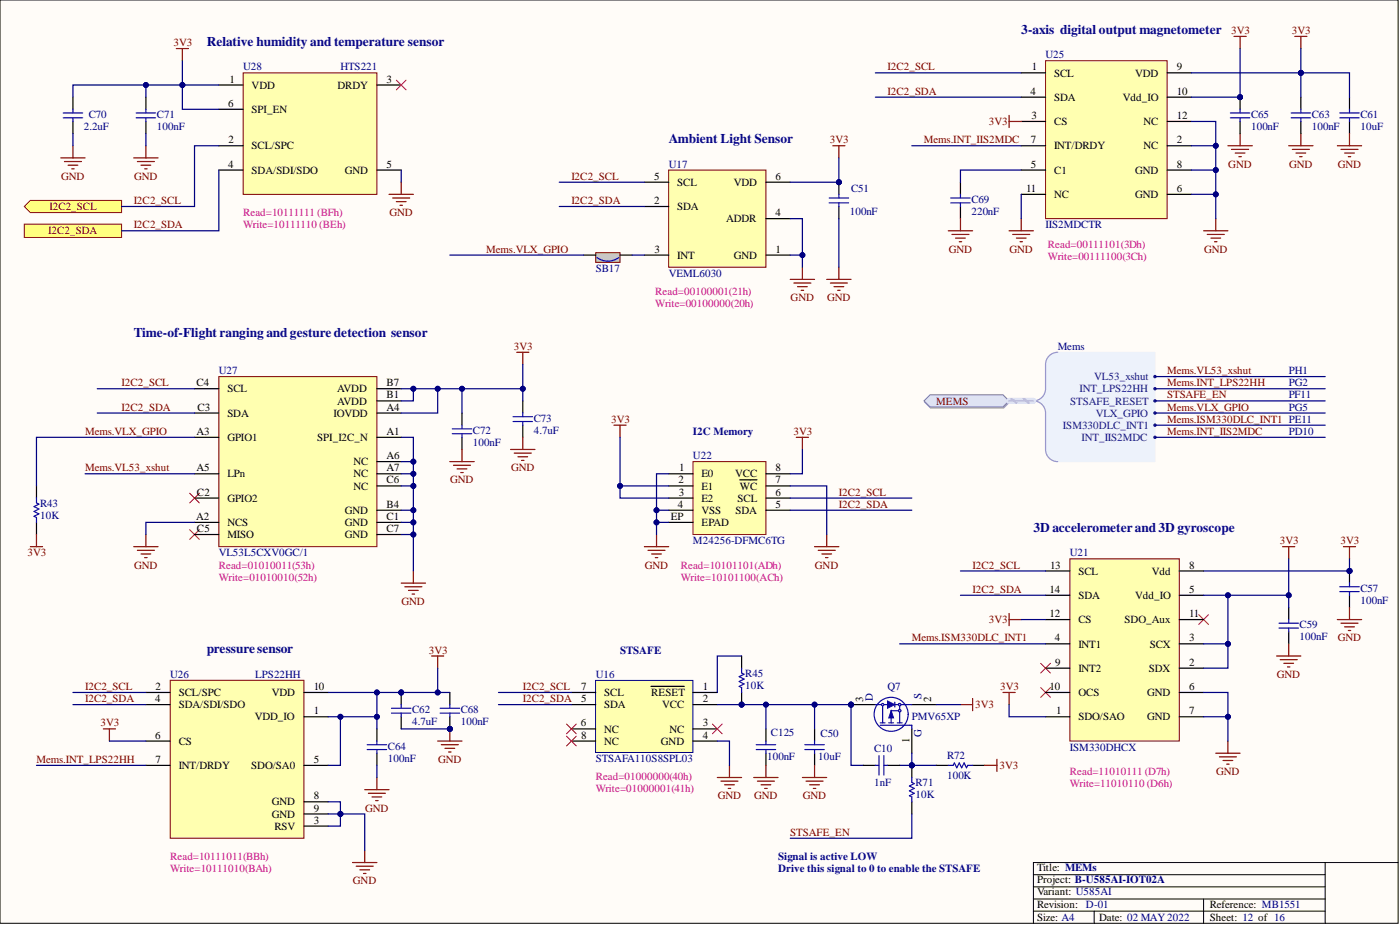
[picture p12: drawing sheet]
<svg xmlns="http://www.w3.org/2000/svg" width="292mm" height="193mm" viewBox="0 0 292 193" stroke-linecap="round" stroke-linejoin="round" font-family="sans-serif">
<defs><g id="words">
<g font-size="2.8" fill="#0c0087">
<text x="43.1" y="9.5">Relative humidity and temperature sensor</text>
<text x="213.1" y="7">3-axis digital output magnetometer</text>
<text x="139.5" y="29.8">Ambient Light Sensor</text>
<text x="27.9" y="70.4">Time-of-Flight ranging and gesture detection sensor</text>
<text x="215.6" y="110.9">3D accelerometerand 3D gyroscope</text>
<text x="43.1" y="136.3">pressuresensor</text>
</g>
<g font-size="2.3" fill="#800000">
<text x="36.2" y="9.6">3V3</text>
<text x="256.9" y="7.1">3V3</text>
<text x="269.6" y="7.1">3V3</text>
<text x="185.2" y="14.7">I2C2_SCL</text>
<text x="185.2" y="19.8">I2C2_SDA</text>
<text x="173.2" y="29.9">3V3</text>
<text x="192.8" y="29.9">Mems.INT_IIS2MDC</text>
<text x="206.3" y="26.1">3V3</text>
<text x="256.3" y="35">GND</text>
<text x="269" y="35">GND</text>
<text x="279.1" y="35">GND</text>
<text x="12.8" y="37.5">GND</text>
<text x="28" y="37.5">GND</text>
<text x="119.2" y="37.5">I2C2_SCL</text>
<text x="10.3" y="43.8">I2C2_SCL</text>
<text x="27.9" y="42.6">I2C2_SCL</text>
<text x="27.9" y="47.6">I2C2_SDA</text>
<text x="81.3" y="45.1">GND</text>
<text x="119.2" y="42.6">I2C2_SDA</text>
<text x="10.1" y="48.9">I2C2_SDA</text>
<text x="101.5" y="52.7">Mems.VLX_GPIO</text>
<text x="197.9" y="52.7">GND</text>
<text x="210.6" y="52.7">GND</text>
<text x="251.2" y="52.7">GND</text>
<text x="165" y="62.8">GND</text>
<text x="172.6" y="62.8">GND</text>
<text x="107.2" y="73">3V3</text>
<text x="25.4" y="80.6">I2C2_SCL</text>
<text x="243.5" y="80.6">Mems.INT_LPS22HH</text>
<text x="243.5" y="78.1">Mems.VL53_xshut</text>
<text x="243.5" y="83.1">STSAFE_EN</text>
<text x="25.4" y="85.7">I2C2_SDA</text>
<text x="127.5" y="88.2">3V3</text>
<text x="195.3" y="84.4">MEMS</text>
<text x="243.5" y="85.7">Mems.VLX_GPIO</text>
<text x="243.5" y="88.2">Mems.ISM330DLC_INT1 PE11</text>
<text x="17.8" y="90.7">Mems.VLX_GPIO</text>
<text x="165.6" y="90.7">3V3</text>
<text x="243.5" y="90.7">Mems.INT_IIS2MDC</text>
<text x="17.8" y="98.3">Mems.VL53_xshut</text>
<text x="93.9" y="100.9">GND</text>
<text x="106.6" y="98.3">GND</text>
<text x="175" y="103.4">I2C2_SCL</text>
<text x="175" y="105.9">I2C2_SDA</text>
<text x="267" y="113.5">3V3</text>
<text x="279.7" y="113.5">3V3</text>
<text x="5.7" y="116.1">3V3</text>
<text x="28" y="118.6">GND</text>
<text x="134.5" y="118.6">GND</text>
<text x="170" y="118.6">GND</text>
<text x="202.9" y="118.6">I2C2_SCL</text>
<text x="202.9" y="123.7">I2C2_SDA</text>
<text x="83.8" y="126.2">GND</text>
<text x="206.3" y="130">3V3</text>
<text x="89.5" y="136.3">3V3</text>
<text x="190.2" y="133.8">Mems.ISM330DLC_INT1</text>
<text x="279.1" y="133.8">GND</text>
<text x="17.8" y="144">I2C2_SCL</text>
<text x="109.1" y="144">I2C2_SCL</text>
<text x="208.7" y="144">3V3</text>
<text x="266.4" y="141.4">GND</text>
<text x="17.8" y="146.5">I2C2_SDA</text>
<text x="109.1" y="146.5">I2C2_SDA</text>
<text x="203.4" y="147.8">3V3</text>
<text x="21" y="151.6">3V3</text>
<text x="7.6" y="159.2">Mems.INT_LPS22HH</text>
<text x="91.4" y="159.2">GND</text>
<text x="208.5" y="160.4">3V3</text>
<text x="253.7" y="161.7">GND</text>
<text x="149.7" y="166.8">GND</text>
<text x="157.4" y="166.8">GND</text>
<text x="167.5" y="166.8">GND</text>
<text x="76.2" y="169.3">GND</text>
<text x="164.9" y="174.4">STSAFE_EN</text>
<text x="73.6" y="184.5">GND</text>
</g>
<g font-size="2.3">
<text x="47.9" y="17.2">1</text>
<text x="80.7" y="17.2">3</text>
<text x="215.3" y="14.7">1</text>
<text x="219.9" y="16">SCL</text>
<text x="236.8" y="16">VDD</text>
<text x="245.5" y="14.7">9</text>
<text x="47.6" y="22.3">6</text>
<text x="52.5" y="18.5">VDD</text>
<text x="52.5" y="23.6">SPI_EN</text>
<text x="70.4" y="18.5">DRDY</text>
<text x="215" y="19.8">4</text>
<text x="219.9" y="21">SDA</text>
<text x="234.3" y="21">Vdd_IO</text>
<text x="245.5" y="19.8">10</text>
<text x="47.7" y="29.9">2</text>
<text x="215.1" y="29.9">7</text>
<text x="215.2" y="24.8">3</text>
<text x="219.9" y="26.1">CS</text>
<text x="238.6" y="26.1">NC</text>
<text x="245.5" y="29.9">2</text>
<text x="245.5" y="24.8">12</text>
<text x="47.6" y="35">4</text>
<text x="52.5" y="31.2">SCL/SPC</text>
<text x="80.7" y="35">5</text>
<text x="215.1" y="35">5</text>
<text x="219.9" y="31.2">INT/DRDY</text>
<text x="238.6" y="31.2">NC</text>
<text x="245.5" y="35">8</text>
<text x="52.5" y="36.2">SDA/SDI/SDO</text>
<text x="72" y="36.2">GND</text>
<text x="136.5" y="37.5">5</text>
<text x="141.3" y="38.8">SCL</text>
<text x="153.1" y="38.8">VDD</text>
<text x="161.8" y="37.5">6</text>
<text x="214.1" y="40">11</text>
<text x="219.9" y="36.2">C1</text>
<text x="219.9" y="41.3">NC</text>
<text x="236.8" y="41.3">GND</text>
<text x="236.8" y="36.2">GND</text>
<text x="245.5" y="40">6</text>
<text x="136.5" y="42.6">2</text>
<text x="141.3" y="43.8">SDA</text>
<text x="151.5" y="46.4">ADDR</text>
<text x="161.8" y="45.1">4</text>
<text x="136.6" y="52.7">3</text>
<text x="141.3" y="54">INT</text>
<text x="153.1" y="54">GND</text>
<text x="161.8" y="52.7">1</text>
<text x="41" y="80.6">C4</text>
<text x="47.4" y="81.9">SCL</text>
<text x="70.3" y="81.9">AVDD</text>
<text x="80.7" y="80.6">B7</text>
<text x="80.7" y="83.1">B1</text>
<text x="41.2" y="85.7">C3</text>
<text x="47.4" y="86.9">SDA</text>
<text x="69.6" y="86.9">IOVDD</text>
<text x="70.3" y="84.4">AVDD</text>
<text x="80.7" y="85.7">A4</text>
<text x="41" y="90.7">A3</text>
<text x="47.4" y="92">GPIO1</text>
<text x="66.2" y="92">SPI_I2C_N</text>
<text x="80.7" y="95.8">A6</text>
<text x="80.7" y="90.7">A1</text>
<text x="41" y="98.3">A5</text>
<text x="47.4" y="99.6">LPn</text>
<text x="73.7" y="99.6">NC</text>
<text x="73.7" y="97.1">NC</text>
<text x="80.7" y="98.3">A7</text>
<text x="80.7" y="100.9">C6</text>
<text x="141.5" y="100.9">2</text>
<text x="141.7" y="98.3">1</text>
<text x="146.4" y="99.6">E0</text>
<text x="153.4" y="99.6">VCC</text>
<text x="161.8" y="100.9">7</text>
<text x="161.8" y="98.3">8</text>
<text x="41.1" y="103.4">C2</text>
<text x="47.4" y="104.7">GPIO2</text>
<text x="72" y="107.2">GND</text>
<text x="73.7" y="102.1">NC</text>
<text x="80.7" y="105.9">B4</text>
<text x="141.5" y="105.9">4</text>
<text x="141.6" y="103.4">3</text>
<text x="146.4" y="102.1">E1</text>
<text x="146.4" y="104.7">E2</text>
<text x="146.4" y="107.2">VSS</text>
<text x="153.5" y="107.2">SDA</text>
<text x="153.9" y="104.7">SCL</text>
<text x="154.4" y="102.1">WC</text>
<text x="161.8" y="105.9">5</text>
<text x="161.8" y="103.4">6</text>
<text x="40.9" y="108.5">A2</text>
<text x="41.1" y="111">C5</text>
<text x="47.4" y="109.7">NCS</text>
<text x="47.4" y="112.3">MISO</text>
<text x="72" y="112.3">GND</text>
<text x="72" y="109.7">GND</text>
<text x="80.7" y="111">C7</text>
<text x="80.7" y="108.5">C1</text>
<text x="139.9" y="108.5">EP</text>
<text x="146.4" y="109.7">EPAD</text>
<text x="219.1" y="118.6">13</text>
<text x="225" y="119.9">SCL</text>
<text x="240.3" y="119.9">Vdd</text>
<text x="248.1" y="118.6">8</text>
<text x="219" y="123.7">14</text>
<text x="225" y="124.9">SDA</text>
<text x="236.8" y="124.9">Vdd_IO</text>
<text x="248.1" y="123.7">5</text>
<text x="219" y="128.7">12</text>
<text x="225" y="130">CS</text>
<text x="234.6" y="130">SDO_Aux</text>
<text x="248.1" y="128.7">11</text>
<text x="220.1" y="133.8">4</text>
<text x="225" y="135.1">INT1</text>
<text x="239.9" y="135.1">SCX</text>
<text x="248.1" y="133.8">3</text>
<text x="32.5" y="144">2</text>
<text x="65.4" y="144">10</text>
<text x="121.2" y="144">7</text>
<text x="146.6" y="144">1</text>
<text x="219" y="144">10</text>
<text x="220.2" y="138.9">9</text>
<text x="225" y="140.1">INT2</text>
<text x="239.7" y="140.1">SDX</text>
<text x="248.1" y="138.9">2</text>
<text x="248.1" y="144">6</text>
<text x="32.4" y="146.5">4</text>
<text x="37.3" y="145.2">SCL/SPC</text>
<text x="37.3" y="147.8">SDA/SDI/SDO</text>
<text x="56.7" y="145.2">VDD</text>
<text x="65.4" y="149">1</text>
<text x="121.2" y="146.5">5</text>
<text x="126.1" y="145.2">SCL</text>
<text x="126.1" y="147.8">SDA</text>
<text x="135.9" y="145.2">RESET</text>
<text x="138.2" y="147.8">VCC</text>
<text x="146.6" y="146.5">2</text>
<text x="180.1" y="146.5" transform="rotate(-90 180.1 146.5)">3</text>
<text x="194.3" y="146.5" transform="rotate(-90 194.3 146.5)">2</text>
<text x="220.3" y="149">1</text>
<text x="225" y="145.2">OCS</text>
<text x="239.4" y="145.2">GND</text>
<text x="248.1" y="149">7</text>
<text x="32.4" y="154.1">6</text>
<text x="37.3" y="155.4">CS</text>
<text x="53.2" y="150.3">VDD_IO</text>
<text x="121.2" y="151.6">6</text>
<text x="121.2" y="154.1">8</text>
<text x="126.1" y="155.4">NC</text>
<text x="126.1" y="152.8">NC</text>
<text x="137.9" y="155.4">GND</text>
<text x="139.7" y="152.8">NC</text>
<text x="146.6" y="151.6">3</text>
<text x="146.6" y="154.1">4</text>
<text x="189.7" y="154.9" transform="rotate(-90 189.7 154.9)">1</text>
<text x="225" y="150.3">SDO/SAO</text>
<text x="239.4" y="150.3">GND</text>
<text x="32.5" y="159.2">7</text>
<text x="37.3" y="160.4">INT/DRDY</text>
<text x="52.4" y="160.4">SDO/SA0</text>
<text x="65.4" y="159.2">5</text>
<text x="65.4" y="166.8">8</text>
<text x="56.7" y="170.6">GND</text>
<text x="56.7" y="168">GND</text>
<text x="57.2" y="173.1">RSV</text>
<text x="65.4" y="171.8">3</text>
<text x="65.4" y="169.3">9</text>
<text x="216.4" y="181.7">Title: MEMs</text>
<text x="216.4" y="184.3">Project: B-U585AI-IOT02A</text>
<text x="216.4" y="189.3">Revision: D-01</text>
<text x="216.4" y="186.8">Variant: U585AI</text>
<text x="252.4" y="189.3">Reference: MB1551</text>
<text x="216.4" y="192.1">Size: A4</text>
<text x="229.3" y="192.1">Date: 02 MAY2022</text>
<text x="252.4" y="192.1">Sheet: 12 of 16</text>
</g>
<g font-size="2.3" fill="#000080">
<text x="50.7" y="14.7">U28</text>
<text x="71" y="14.7">HTS221</text>
<text x="218.1" y="12.2">U25</text>
<text x="17.5" y="27.1">2.2uF</text>
<text x="18.5" y="24.6">C70</text>
<text x="32.7" y="27.1">100nF</text>
<text x="32.7" y="24.6">C71</text>
<text x="261" y="27.1">100nF</text>
<text x="261" y="24.6">C65</text>
<text x="273.7" y="27.1">100nF</text>
<text x="273.7" y="24.6">C63</text>
<text x="283.8" y="27.1">10uF</text>
<text x="283.8" y="24.6">C61</text>
<text x="139.5" y="35">U17</text>
<text x="177.6" y="40">C51</text>
<text x="177.3" y="44.9">100nF</text>
<text x="202.7" y="44.9">220nF</text>
<text x="202.7" y="42.3">C69</text>
<text x="218.1" y="47.6">IIS2MDCTR</text>
<text x="124.3" y="56.8">SB17</text>
<text x="139.5" y="57.8">VEML6030</text>
<text x="220.7" y="73">Mems</text>
<text x="45.7" y="78.1">U27</text>
<text x="268.9" y="80.6">PG2</text>
<text x="268.9" y="83.1">PF11</text>
<text x="268.9" y="78.1">PH1</text>
<text x="111.4" y="87.9">C73</text>
<text x="268.9" y="85.7">PG5</text>
<text x="98.7" y="93">100nF</text>
<text x="98.7" y="90.5">C72</text>
<text x="111.4" y="90.5">4.7uF</text>
<text x="144.6" y="95.8">U22</text>
<text x="268.9" y="90.7">PD10</text>
<text x="8.4" y="105.7">R43</text>
<text x="8.4" y="108.2">10K</text>
<text x="144.6" y="113.5">M24256-DFMC6TG</text>
<text x="45.7" y="116.1">VL53L5CXV0GC/1</text>
<text x="223.2" y="116.1">U21</text>
<text x="283.8" y="126">100nF</text>
<text x="283.8" y="123.4">C57</text>
<text x="271.2" y="131">C59</text>
<text x="271.2" y="133.6">100nF</text>
<text x="35.5" y="141.4">U26</text>
<text x="53.3" y="141.4">LPS22HH</text>
<text x="124.3" y="141.4">U16</text>
<text x="155.5" y="143.7">10K</text>
<text x="155.5" y="141.2">R45</text>
<text x="185.2" y="144">Q7</text>
<text x="86" y="148.8">C62</text>
<text x="96.1" y="148.8">C68</text>
<text x="182.1" y="146.1" transform="rotate(-90 182.1 146.1)">D</text>
<text x="192.3" y="145.7" transform="rotate(-90 192.3 145.7)">S</text>
<text x="86" y="151.3">4.7uF</text>
<text x="96.1" y="151.3">100nF</text>
<text x="160.8" y="153.6">C125</text>
<text x="171.2" y="153.8">C50</text>
<text x="190.2" y="150.3">PMV65XP</text>
<text x="192.3" y="153.8" transform="rotate(-90 192.3 153.8)">G</text>
<text x="80.9" y="158.9">100nF</text>
<text x="80.9" y="156.4">C64</text>
<text x="124.3" y="159">STSAFA110S8SPL03</text>
<text x="160.1" y="158.7">100nF</text>
<text x="170.7" y="158.7">10uF</text>
<text x="182.4" y="156.9">C10</text>
<text x="197.6" y="158.4">R72</text>
<text x="223.2" y="156.6">ISM330DHCX</text>
<text x="182.4" y="164">1nF</text>
<text x="191" y="166.5">10K</text>
<text x="191" y="164">R71</text>
<text x="197.6" y="162.5">100K</text>
</g>
<g font-size="2.3" fill="#c5008e">
<text x="50.7" y="45.1">Read=10111111 (BFh)</text>
<text x="50.7" y="47.6">Write=10111110 (BEh)</text>
<text x="218.7" y="51.7">Read=00111101(3Dh)</text>
<text x="218.7" y="54.2">Write=00111100(3Ch)</text>
<text x="136.7" y="61.6">Read=00100001(21h)</text>
<text x="136.7" y="64.1">Write=00100000(20h)</text>
<text x="45.7" y="118.6">Read=01010011(53h)</text>
<text x="142" y="118.6">Read=10101101(ADh)</text>
<text x="45.7" y="121.1">Write=01010010(52h)</text>
<text x="142" y="121.1">Write=10101100(ACh)</text>
<text x="223.2" y="161.7">Read=11010111 (D7h)</text>
<text x="124.3" y="162.7">Read=01000000(40h)</text>
<text x="124.3" y="165.2">Write=01000001(41h)</text>
<text x="223.2" y="164.2">Write=11010110 (D6h)</text>
<text x="35.5" y="179.4">Read=10111011(BBh)</text>
<text x="35.5" y="182">Write=10111010(BAh)</text>
</g>
<g font-size="2.3" fill="#003a70">
<text x="225.3" y="81.9">INT_LPS22HH</text>
<text x="228.3" y="79.3">VL53_xshut</text>
<text x="221.8" y="89.5">ISM330DLC_INT1</text>
<text x="223.3" y="84.4">STSAFE_RESET</text>
<text x="228.6" y="86.9">VLX_GPIO</text>
<text x="225.7" y="92">INT_IIS2MDC</text>
</g>
<g font-size="2.3" fill="#0c0087">
<text x="144.6" y="90.7">I2C Memory</text>
<text x="129.4" y="136.3">STSAFE</text>
<text x="162.3" y="179.4">Signal is active LOW</text>
<text x="162.3" y="182">Drive this signal to 0 to enable the STSAFE</text>
</g>
</g></defs>
<path d="M0 0h291.7v192.6h-291.7z" fill-rule="evenodd" fill="#fffcf8"/>
<path d="M0 0h291.7v192.6h-291.7z" fill="none" stroke="#000" stroke-width=".21"/>
<path d="M0 0h291.7v192.6h-291.7z" fill-rule="evenodd" fill="#fffcf8"/>
<path d="M0 0h291.7v192.6h-291.7zM276.5 179.9v12.7M291.7 179.9h-76.1v12.7M215.6 182.5h60.9M215.6 185h60.9M215.6 190.1h60.9M215.6 187.5h60.9M228.3 190.1v2.5M251.1 187.5v5.1" fill="none" stroke="#000" stroke-width=".21"/>
<g fill="none" stroke="#800000" stroke-width=".25">
<path d="M27.9 32.9h5.1M28.7 33.7h3.5M29.4 34.5h2.1M30.2 35.2h.5M30.4 30.4v2.5M83.7 38v2.5M81.2 40.5h5M81.9 41.3h3.6M82.7 42.1h2M83.5 42.8h.5M91.3 154.6h5.1M92.1 155.4h3.5"/>
<path d="M92.8 156.1h2.1M93.6 156.9h.5M93.9 152.1v2.5"/>
</g>
<circle cx="93.9" cy="152.1" r=".51" fill="#000080"/>
<circle cx="93.9" cy="152.1" r=".51" fill="none" stroke="#000080" stroke-width=".21"/>
<circle cx="83.7" cy="144.5" r=".51" fill="#000080"/>
<circle cx="83.7" cy="144.5" r=".51" fill="none" stroke="#000080" stroke-width=".21"/>
<path d="M83.7 144.5v2.5M83.7 149.5v2.6" fill="none" stroke="#000" stroke-width=".25"/>
<circle cx="83.7" cy="144.5" r=".51" fill="#000080"/>
<circle cx="83.7" cy="144.5" r=".51" fill="none" stroke="#000080" stroke-width=".21"/>
<path d="M81.7 147.8h4M81.7 148.8h4M83.7 147v.8M83.7 148.8v.7" fill="none" stroke="#00f" stroke-width=".25"/>
<path d="M73.6 179.9h5M76.1 164.7h5.1M76.1 177.4v2.5M76.9 165.5h3.5M77.6 166.3h2M78.4 167h.5M78.6 162.2v2.5M74.3 180.7h3.6M75.1 181.5h2M75.8 182.2h.6" fill="none" stroke="#800000" stroke-width=".25"/>
<path d="M5.1 46.8h20.3v2.7h-20.3z" fill-rule="evenodd" fill="#ffff80"/>
<path d="M5.1 46.8h20.3v2.7h-20.3z" fill="none" stroke="#800000" stroke-width=".21"/>
<g fill="none" stroke="#800000" stroke-width=".25">
<path d="M256.2 30.4h5.1M257 31.2h3.5M257.7 31.9h2M258.5 32.7h.5M258.7 27.9v2.5M268.9 30.4h5.1M269.6 31.2h3.6M270.4 31.9h2M271.2 32.7h.5M271.4 27.9v2.5M251.1 48.1h5.1M251.9 48.9h3.5"/>
<path d="M252.6 49.7h2.1M253.4 50.4h.5M253.7 45.6v2.5"/>
</g>
<path d="M268.9 126.7v2.6M268.9 131.8v2.5" fill="none" stroke="#000" stroke-width=".25"/>
<path d="M266.9 131h4M266.9 130h4M268.9 129.3v.7M268.9 131v.8" fill="none" stroke="#00f" stroke-width=".25"/>
<circle cx="281.6" cy="119.1" r=".51" fill="#000080"/>
<circle cx="281.6" cy="119.1" r=".51" fill="none" stroke="#000080" stroke-width=".21"/>
<path d="M281.6 119.1v2.5" fill="none" stroke="#000" stroke-width=".25"/>
<circle cx="281.6" cy="119.1" r=".51" fill="#000080"/>
<circle cx="281.6" cy="119.1" r=".51" fill="none" stroke="#000080" stroke-width=".21"/>
<path d="M281.6 124.2v2.5" fill="none" stroke="#000" stroke-width=".25"/>
<path d="M279.5 123.4h4.1M279.5 122.4h4.1M281.6 121.6v.8M281.6 123.4v.8" fill="none" stroke="#00f" stroke-width=".25"/>
<g fill="none" stroke="#800000" stroke-width=".25">
<path d="M266.3 136.9h5.1M267.1 137.6h3.6M267.9 138.4h2M268.6 139.1h.5M268.9 134.3v2.6M279 129.3h5.1M279.8 130h3.5M280.5 130.8h2.1M281.3 131.5h.5M281.6 126.7v2.6M253.7 157.1h5M254.4 157.9h3.6"/>
<path d="M255.2 158.7h2M255.9 159.4h.6M256.2 154.6v2.5"/>
</g>
<path d="M217.1 138.4l2.1 2M219.2 138.4l-2.1 2M217.1 143.4l2.1 2.1M219.2 143.4l-2.1 2.1" fill="none" stroke="#f00" stroke-width=".21"/>
<path d="M35.5 141.9h27.9v33h-27.9z" fill-rule="evenodd" fill="#ffffb0"/>
<path d="M35.5 141.9h27.9v33h-27.9z" fill="none" stroke="#800000" stroke-width=".21"/>
<g fill="none" stroke="#000" stroke-width=".25">
<path d="M15.2 20.3v2.5M15.2 25.3v2.6M200.4 38v2.5M281.6 20.3v2.5M281.6 25.3v2.6M200.4 43.1v2.5M96.4 86.2v2.5M96.4 91.2v2.6M109.1 83.6v2.6M109.1 88.7v2.5M7.6 101.4v2.5M7.6 109v2.5"/>
<path d="M30.4 144.5h5.1M30.4 159.7h5.1M30.4 147h5.1M30.4 154.6h5.1M63.4 144.5h5.1M63.4 159.7h5.1M63.4 149.5h5.1M63.4 172.3h5.1M63.4 169.8h5.1M63.4 167.3h5.1"/>
</g>
<g fill="none" stroke="#800000" stroke-width=".25">
<path d="M12.7 32.9h5.1M13.4 33.7h3.6M14.2 34.5h2M15 35.2h.5M15.2 30.4v2.5M279 30.4h5.1M279.8 31.2h3.5M280.5 31.9h2.1M281.3 32.7h.5M281.6 27.9v2.5M172.5 58.3h5.1M173.2 59h3.6"/>
<path d="M174 59.8h2M175 55.8v2.5M197.9 48.1h5M198.6 48.9h3.6M199.4 49.7h2M200.1 50.4h.5M200.4 45.6v2.5M174.8 60.6h.5M93.9 96.3h5M94.6 97.1h3.6M95.4 97.8h2M96.1 98.6h.5"/>
<path d="M96.4 93.8v2.5M106.5 93.8h5.1M107.3 94.5h3.5M108.1 95.3h2M108.8 96h.5M109.1 91.2v2.6M86.2 119.1v2.5M83.7 121.6h5.1M84.5 122.4h3.5M85.2 123.2h2.1M86 123.9h.5"/>
</g>
<g fill="none" stroke="#00f" stroke-width=".25">
<path d="M13.2 23.6h4M13.2 24.6h4M15.2 22.8v.8M15.2 24.6v.7M279.5 23.6h4.1M279.5 24.6h4.1M281.6 22.8v.8M281.6 24.6v.7M198.4 41.3h4M198.4 42.3h4M200.4 40.5v.8M200.4 42.3v.8"/>
<path d="M94.4 90.5h4M94.4 89.5h4M96.4 88.7v.8M96.4 90.5v.7M107 86.9h4.1M107 87.9h4.1M109.1 86.2v.7M109.1 87.9v.8M7.6 103.9v1l.5 .3-1 .5 1 .5-1 .5 1 .5-1 .5 .5 .3v1"/>
</g>
<path d="M250.1 128.2l2 2.1M252.1 128.2l-2 2.1" fill="none" stroke="#f00" stroke-width=".21"/>
<path d="M5.1 43.1l1.2-1.3h19.1v2.5h-19.1z" fill-rule="evenodd" fill="#ffff80"/>
<path d="M5.1 43.1l1.2-1.3h19.1v2.5h-19.1z" fill="none" stroke="#800000" stroke-width=".21"/>
<path d="M218.1 12.7h25.4v32.9h-25.4z" fill-rule="evenodd" fill="#ffffb0"/>
<path d="M218.1 12.7h25.4v32.9h-25.4z" fill="none" stroke="#800000" stroke-width=".21"/>
<path d="M213.1 15.2h5M243.5 15.2h5.1M213.1 35.5h5M213.1 30.4h5M213.1 25.3h5M213.1 20.3h5M243.5 35.5h5.1M243.5 30.4h5.1M243.5 25.3h5.1M243.5 20.3h5.1M213.1 40.5h5M243.5 40.5h5.1" fill="none" stroke="#000" stroke-width=".25"/>
<g fill="none" stroke="#800000" stroke-width=".25">
<path d="M36.8 10.1h2.5M38 10.1v2.6M257.5 7.6h2.5M258.7 7.6v2.5M270.1 7.6h2.6M271.4 7.6v2.5M210.5 24.1v2.5M210.5 25.3h2.6M210.5 48.1h5.1M211.3 48.9h3.6M212.1 49.7h2M212.8 50.4h.5"/>
<path d="M213.1 45.6v2.5M107.8 73.5h2.5M109.1 73.5v2.5M6.3 114h2.6M7.6 111.5v2.5M267.6 114h2.5M268.9 114v2.6M280.3 114h2.5M281.6 114v2.6M90 136.9h2.6M91.3 136.9v2.5M210.5 128v2.5"/>
<path d="M210.5 129.3h2.6M21.6 152.1h2.5M22.8 152.1v2.5M209.3 144.5h2.5M210.5 144.5v2.5"/>
</g>
<path d="M144.6 96.3h15.2v15.2h-15.2z" fill-rule="evenodd" fill="#ffffb0"/>
<path d="M144.6 96.3h15.2v15.2h-15.2z" fill="none" stroke="#800000" stroke-width=".21"/>
<path d="M139.5 98.8h5.1M159.8 98.8h5.1M139.5 101.4h5.1M139.5 103.9h5.1M139.5 106.4h5.1M139.5 109h5.1M154.3 100.1h3.7M159.8 101.4h5.1M159.8 103.9h5.1M159.8 106.4h5.1" fill="none" stroke="#000" stroke-width=".25"/>
<g fill="none" stroke="#800000" stroke-width=".25">
<path d="M128.1 88.7h2.5M129.4 88.7v2.5M166.1 91.2h2.6M167.4 91.2v2.6M134.4 114h5.1M135.2 114.8h3.6M136 115.6h2M136.7 116.3h.5M137 111.5v2.5M170 114h5M170.7 114.8h3.6M171.5 115.6h2"/>
<path d="M172.2 116.3h.5M172.5 111.5v2.5"/>
</g>
<path d="M192.9 83.9l1.3-1.3h15.2l1.3 1.3-1.3 1.3h-15.2z" fill-rule="evenodd" fill="#bac0ca"/>
<path d="M192.9 83.9l1.3-1.3h15.2l1.3 1.3-1.3 1.3h-15.2z" fill="none" stroke="#a6acb6" stroke-width=".21"/>
<path d="M192.8 83.6l1.3-1.2h15.2l1.2 1.2-1.2 1.3h-15.2z" fill-rule="evenodd" fill="#d5e4ff"/>
<path d="M192.8 83.6l1.3-1.2h15.2l1.2 1.2-1.2 1.3h-15.2z" fill="none" stroke="#71809b" stroke-width=".21"/>
<path d="M50.7 15.2h27.9v25.3h-27.9z" fill-rule="evenodd" fill="#ffffb0"/>
<path d="M50.7 15.2h27.9v25.3h-27.9z" fill="none" stroke="#800000" stroke-width=".21"/>
<path d="M45.7 17.7h5M78.6 17.7h5.1M45.7 30.4h5M45.7 35.5h5M45.7 22.8h5M78.6 35.5h5.1" fill="none" stroke="#000" stroke-width=".25"/>
<path d="M27.9 114h5.1M28.7 114.8h3.5M29.4 115.6h2.1M30.2 116.3h.5M30.4 111.5v2.5" fill="none" stroke="#800000" stroke-width=".25"/>
<path d="M223.2 116.6h22.9v38h-22.9z" fill-rule="evenodd" fill="#ffffb0"/>
<path d="M223.2 116.6h22.9v38h-22.9z" fill="none" stroke="#800000" stroke-width=".21"/>
<g fill="none" stroke="#000" stroke-width=".25">
<path d="M218.1 119.1h5.1M246.1 119.1h5M218.1 124.2h5.1M218.1 139.4h5.1M218.1 134.3h5.1M218.1 129.3h5.1M246.1 124.2h5M246.1 139.4h5M246.1 134.3h5M246.1 129.3h5M218.1 144.5h5.1M218.1 149.5h5.1"/>
<path d="M246.1 144.5h5M246.1 149.5h5"/>
</g>
<path d="M39.6 110.5l2 2M39.6 102.9l2 2M41.6 110.5l-2 2M41.6 102.9l-2 2" fill="none" stroke="#f00" stroke-width=".21"/>
<path d="M218.5 74.8l.9-1 1.3-.3h20.3v22.8h-20.3l-1.3-.3-.9-1-.4-1.2v-8.3l-.6-1-1.3-.9 1.3-.8 .6-1.1v-5.7z" fill-rule="evenodd" fill="#edf2fb"/>
<path d="M218.5 74.8l.9-1 1.3-.3h20.3v22.8h-20.3l-1.3-.3-.9-1-.4-1.2v-8.3l-.6-1-1.3-.9 1.3-.8 .6-1.1v-5.7z" fill="none" stroke="#edf2fb" stroke-width=".21"/>
<path d="M220.7 73.5a2.54 2.54 0 0 0-2.6 2.5v5.1a2.53 2.53 0 0 1-2.5 2.5 2.54 2.54 0 0 1 2.5 2.6v7.6a2.54 2.54 0 0 0 2.6 2.5" fill="none" stroke="#8f9ec9" stroke-width=".25"/>
<circle cx="241" cy="81.1" r=".25" fill="#003a70"/>
<circle cx="241" cy="81.1" r=".25" fill="none" stroke="#003a70" stroke-width=".21"/>
<circle cx="241" cy="86.2" r=".25" fill="#003a70"/>
<circle cx="241" cy="86.2" r=".25" fill="none" stroke="#003a70" stroke-width=".21"/>
<circle cx="241" cy="88.7" r=".25" fill="#003a70"/>
<circle cx="241" cy="88.7" r=".25" fill="none" stroke="#003a70" stroke-width=".21"/>
<circle cx="241" cy="91.2" r=".25" fill="#003a70"/>
<circle cx="241" cy="91.2" r=".25" fill="none" stroke="#003a70" stroke-width=".21"/>
<circle cx="241" cy="83.6" r=".25" fill="#003a70"/>
<circle cx="241" cy="83.6" r=".25" fill="none" stroke="#003a70" stroke-width=".21"/>
<circle cx="241" cy="78.6" r=".25" fill="#003a70"/>
<circle cx="241" cy="78.6" r=".25" fill="none" stroke="#003a70" stroke-width=".21"/>
<path d="M30.4 20.3v2.5M30.4 25.3v2.6M78.6 152.1v2.5M78.6 157.1v2.6M170 152.1v2.5M170 157.1v2.6" fill="none" stroke="#000" stroke-width=".25"/>
<path d="M28.4 24.6h4.1M28.4 23.6h4.1M30.4 22.8v.8M30.4 24.6v.7M76.6 155.4h4.1M76.6 156.4h4.1M78.6 154.6v.8M78.6 156.4v.7M167.9 155.4h4.1M167.9 156.4h4.1M170 154.6v.8M170 156.4v.7" fill="none" stroke="#00f" stroke-width=".25"/>
<circle cx="93.9" cy="152.1" r=".51" fill="#000080"/>
<circle cx="93.9" cy="152.1" r=".51" fill="none" stroke="#000080" stroke-width=".21"/>
<path d="M93.9 144.5v2.5M93.9 149.5v2.6" fill="none" stroke="#000" stroke-width=".25"/>
<circle cx="93.9" cy="152.1" r=".51" fill="#000080"/>
<circle cx="93.9" cy="152.1" r=".51" fill="none" stroke="#000080" stroke-width=".21"/>
<path d="M91.8 148.8h4.1M91.8 147.8h4.1M93.9 147v.8M93.9 148.8v.7" fill="none" stroke="#00f" stroke-width=".25"/>
<circle cx="258.7" cy="20.3" r=".51" fill="#000080"/>
<circle cx="258.7" cy="20.3" r=".51" fill="none" stroke="#000080" stroke-width=".21"/>
<path d="M258.7 20.3v2.5" fill="none" stroke="#000" stroke-width=".25"/>
<circle cx="258.7" cy="20.3" r=".51" fill="#000080"/>
<circle cx="258.7" cy="20.3" r=".51" fill="none" stroke="#000080" stroke-width=".21"/>
<path d="M258.7 25.3v2.6M271.4 20.3v2.5M271.4 25.3v2.6M159.8 152.1v2.5M159.8 157.1v2.6" fill="none" stroke="#000" stroke-width=".25"/>
<path d="M256.7 24.6h4.1M256.7 23.6h4.1M258.7 22.8v.8M258.7 24.6v.7M269.4 24.6h4M269.4 23.6h4M271.4 22.8v.8M271.4 24.6v.7M157.8 156.4h4M157.8 155.4h4M159.8 154.6v.8M159.8 156.4v.7" fill="none" stroke="#00f" stroke-width=".25"/>
<path d="M173.8 30.4h2.5M175 30.4v2.5M164.9 58.3h5.1M165.6 59h3.6M166.4 59.8h2M167.4 55.8v2.5M167.2 60.6h.5" fill="none" stroke="#800000" stroke-width=".25"/>
<path d="M82.7 16.7l2 2M84.7 16.7l-2 2" fill="none" stroke="#f00" stroke-width=".21"/>
<path d="M139.5 35.5h20.3v20.3h-20.3z" fill-rule="evenodd" fill="#ffffb0"/>
<path d="M139.5 35.5h20.3v20.3h-20.3z" fill="none" stroke="#800000" stroke-width=".21"/>
<path d="M134.4 38h5.1M159.8 38h5.1M134.4 53.2h5.1M134.4 43.1h5.1M159.8 45.6h5.1M159.8 53.2h5.1" fill="none" stroke="#000" stroke-width=".25"/>
<circle cx="175" cy="38" r=".51" fill="#000080"/>
<circle cx="175" cy="38" r=".51" fill="none" stroke="#000080" stroke-width=".21"/>
<path d="M175 38v2.5" fill="none" stroke="#000" stroke-width=".25"/>
<circle cx="175" cy="38" r=".51" fill="#000080"/>
<circle cx="175" cy="38" r=".51" fill="none" stroke="#000080" stroke-width=".21"/>
<path d="M175 43.1v2.5" fill="none" stroke="#000" stroke-width=".25"/>
<path d="M173 42.3h4.1M173 41.3h4.1M175 40.5v.8M175 42.3v.8" fill="none" stroke="#00f" stroke-width=".25"/>
<path d="M124.3 52.7h5.1v2h-5.1z" fill-rule="evenodd" fill="#c0c0c0"/>
<path d="M124.3 52.7h5.1v2h-5.1z" fill="none" stroke="#800000" stroke-width=".21"/>
<path d="M121.8 53.2h2.5M129.4 53.2h2.5" fill="none" stroke="#000" stroke-width=".25"/>
<path d="M124.5 53.7a3.8 3.8 0 0 0 4.6 0" fill="none" stroke="#00f" stroke-width=".25"/>
<g fill="none" stroke="#800000" stroke-width=".25">
<path d="M152.2 159.7v2.5M159.8 159.7v2.5M170 159.7v2.5M200.4 147h2.5M202.9 145.7v2.6M149.7 162.2h5M150.4 163h3.6M151.2 163.7h2M151.9 164.5h.5M157.3 162.2h5M158 163h3.6M158.8 163.7h2"/>
<path d="M159.6 164.5h.5M167.4 162.2h5.1M168.2 163h3.5M168.9 163.7h2.1M169.7 164.5h.5"/>
</g>
<path d="M124.3 142h20.3v15h-20.3z" fill-rule="evenodd" fill="#ffffb0"/>
<path d="M124.3 142h20.3v15h-20.3z" fill="none" stroke="#000080" stroke-width=".21"/>
<path d="M119.2 154.6h5.1M119.2 152.1h5.1M119.2 144.5h5.1M119.2 147h5.1M135.8 143.2h7M144.6 154.6h5.1M144.6 152.1h5.1M144.6 144.5h5.1M144.6 147h5.1" fill="none" stroke="#000" stroke-width=".25"/>
<path d="M118.2 151l2 2.1M118.2 153.6l2 2M120.2 151l-2 2.1M120.2 153.6l-2 2M148.6 151l2.1 2.1M150.7 151l-2.1 2.1" fill="none" stroke="#f00" stroke-width=".21"/>
<path d="M45.7 78.6h32.9v35.4h-32.9z" fill-rule="evenodd" fill="#ffffb0"/>
<path d="M45.7 78.6h32.9v35.4h-32.9z" fill="none" stroke="#800000" stroke-width=".21"/>
<g fill="none" stroke="#000" stroke-width=".25">
<path d="M40.6 98.8h5.1M40.6 81.1h5.1M40.6 86.2h5.1M40.6 91.2h5.1M78.6 98.8h5.1M78.6 96.3h5.1M78.6 81.1h5.1M78.6 86.2h5.1M78.6 91.2h5.1M78.6 83.6h5.1M40.6 103.9h5.1M40.6 111.5h5.1"/>
<path d="M40.6 109h5.1M78.6 101.4h5.1M78.6 111.5h5.1M78.6 109h5.1M78.6 106.4h5.1"/>
</g>
<circle cx="154.7" cy="147" r=".51" fill="#000080"/>
<circle cx="154.7" cy="147" r=".51" fill="none" stroke="#000080" stroke-width=".21"/>
<path d="M154.7 136.9v2.5M154.7 144.5v2.5" fill="none" stroke="#000" stroke-width=".25"/>
<circle cx="154.7" cy="147" r=".51" fill="#000080"/>
<circle cx="154.7" cy="147" r=".51" fill="none" stroke="#000080" stroke-width=".21"/>
<path d="M154.7 139.4v1l.5 .3-1 .5 1 .5-1 .5 1 .5-1 .5 .5 .2v1.1" fill="none" stroke="#00f" stroke-width=".25"/>
<circle cx="177.6" cy="147" r=".51" fill="#000080"/>
<circle cx="177.6" cy="147" r=".51" fill="none" stroke="#000080" stroke-width=".21"/>
<path d="M177.6 147h5M190.2 152.1v5M190.2 147h5.1" fill="none" stroke="#000" stroke-width=".25"/>
<path d="M189.7 151.3h.5v.8" fill="none" stroke="#00f" stroke-width=".25"/>
<circle cx="177.6" cy="147" r=".51" fill="#000080"/>
<circle cx="177.6" cy="147" r=".51" fill="none" stroke="#000080" stroke-width=".21"/>
<g fill="none" stroke="#00f" stroke-width=".25">
<path d="M182.6 147h1.6M183.6 151.3h4.6M183.6 150.8h1.1M185.4 150.8h1M185.9 148.3v2.5M187.2 150.8h1M187.7 148.3v2.5"/>
<circle cx="185.9" cy="149" r="3.5"/>
</g>
<path d="M185.9 148.3l.5 1.5h-1z" fill="#00f"/>
<path d="M185.9 148.3l.5 1.5h-1z" fill="none" stroke="#00f" stroke-width=".21"/>
<path d="M185.2 147h2.5M186.7 146.5v1" fill="none" stroke="#00f" stroke-width=".25"/>
<path d="M185.2 146.2l1.5 .8-1.5 .8z" fill="#00f"/>
<path d="M185.2 146.2l1.5 .8-1.5 .8z" fill="none" stroke="#00f" stroke-width=".21"/>
<path d="M185.9 148.3h1.8" fill="none" stroke="#00f" stroke-width=".25"/>
<circle cx="187.7" cy="148.3" r=".25" fill="#c0c0c0"/>
<circle cx="187.7" cy="148.3" r=".25" fill="none" stroke="#00f" stroke-width=".21"/>
<path d="M188.2 151.3h1.5" fill="none" stroke="#00f" stroke-width=".25"/>
<circle cx="187.7" cy="147" r=".25" fill="#c0c0c0"/>
<circle cx="187.7" cy="147" r=".25" fill="none" stroke="#00f" stroke-width=".21"/>
<path d="M185.2 147h-1v3.8M190.2 147h-2.5v1.3" fill="none" stroke="#00f" stroke-width=".25"/>
<circle cx="184.2" cy="147" r=".25" fill="#c0c0c0"/>
<circle cx="184.2" cy="147" r=".25" fill="none" stroke="#00f" stroke-width=".21"/>
<circle cx="187.7" cy="147" r=".25" fill="#c0c0c0"/>
<circle cx="187.7" cy="147" r=".25" fill="none" stroke="#00f" stroke-width=".21"/>
<circle cx="187.7" cy="148.3" r=".25" fill="#c0c0c0"/>
<circle cx="187.7" cy="148.3" r=".25" fill="none" stroke="#00f" stroke-width=".21"/>
<path d="M195.3 159.7h2.6M202.9 159.7h2.6" fill="none" stroke="#000" stroke-width=".25"/>
<path d="M197.9 159.7h1l.2-.5 .5 1 .5-1 .5 1 .6-1 .5 1 .2-.5h1" fill="none" stroke="#00f" stroke-width=".25"/>
<path d="M205.5 159.7h2.5M208 158.4v2.5" fill="none" stroke="#800000" stroke-width=".25"/>
<circle cx="190.2" cy="159.7" r=".51" fill="#000080"/>
<circle cx="190.2" cy="159.7" r=".51" fill="none" stroke="#000080" stroke-width=".21"/>
<path d="M190.2 159.7v2.5" fill="none" stroke="#000" stroke-width=".25"/>
<circle cx="190.2" cy="159.7" r=".51" fill="#000080"/>
<circle cx="190.2" cy="159.7" r=".51" fill="none" stroke="#000080" stroke-width=".21"/>
<path d="M190.2 167.3v2.5" fill="none" stroke="#000" stroke-width=".25"/>
<path d="M190.2 162.2v1l.6 .3-1.1 .5 1.1 .5-1.1 .5 1.1 .5-1.1 .5 .5 .3v1" fill="none" stroke="#00f" stroke-width=".25"/>
<path d="M38 17.7h-22.8v2.6M40.6 91.2h-33v10.2M7.6 159.7h22.8M15.2 147h15.2M15.2 144.5h15.2M195.3 147h5.1" fill="none" stroke="#000080" stroke-width=".25"/>
<path d="M210.5 83.6h5.1" fill="none" stroke="#cbdaff" stroke-width="1.3"/>
<path d="M211 83.2l1.1 .9M213.6 83.2l1 .9" fill="none" stroke="#adbce7" stroke-width=".38"/>
<path d="M210.5 83.6h5.1" fill="none" stroke="#adbce7" stroke-width=".25"/>
<circle cx="30.4" cy="17.7" r=".51" fill="#000080"/>
<circle cx="30.4" cy="17.7" r=".51" fill="none" stroke="#000080" stroke-width=".21"/>
<circle cx="38" cy="17.7" r=".51" fill="#000080"/>
<circle cx="38" cy="17.7" r=".51" fill="none" stroke="#000080" stroke-width=".21"/>
<path d="M38 12.7v10.1h7.7M45.7 35.5v12.6h-20.3M45.7 30.4h-5.1v12.7h-15.2M17.8 98.8h22.8M20.3 86.2h20.3M20.3 81.1h20.3M40.6 109h-10.2v2.5M22.8 154.6h7.6" fill="none" stroke="#000080" stroke-width=".25"/>
<circle cx="38" cy="17.7" r=".51" fill="#000080"/>
<circle cx="38" cy="17.7" r=".51" fill="none" stroke="#000080" stroke-width=".21"/>
<path d="M38 17.7h7.7" fill="none" stroke="#000080" stroke-width=".25"/>
<circle cx="38" cy="17.7" r=".51" fill="#000080"/>
<circle cx="38" cy="17.7" r=".51" fill="none" stroke="#000080" stroke-width=".21"/>
<path d="M71 169.8v2.5h-2.5" fill="none" stroke="#000080" stroke-width=".25"/>
<circle cx="71" cy="169.8" r=".51" fill="#000080"/>
<circle cx="71" cy="169.8" r=".51" fill="none" stroke="#000080" stroke-width=".21"/>
<path d="M68.5 167.3h2.5v2.5h-2.5" fill="none" stroke="#000080" stroke-width=".25"/>
<circle cx="71" cy="169.8" r=".51" fill="#000080"/>
<circle cx="71" cy="169.8" r=".51" fill="none" stroke="#000080" stroke-width=".21"/>
<path d="M71 149.5v10.2h-2.5" fill="none" stroke="#000080" stroke-width=".25"/>
<circle cx="71" cy="149.5" r=".51" fill="#000080"/>
<circle cx="71" cy="149.5" r=".51" fill="none" stroke="#000080" stroke-width=".21"/>
<path d="M78.6 144.5v5h-10.1" fill="none" stroke="#000080" stroke-width=".25"/>
<circle cx="71" cy="149.5" r=".51" fill="#000080"/>
<circle cx="71" cy="149.5" r=".51" fill="none" stroke="#000080" stroke-width=".21"/>
<circle cx="78.6" cy="149.5" r=".51" fill="#000080"/>
<circle cx="78.6" cy="149.5" r=".51" fill="none" stroke="#000080" stroke-width=".21"/>
<circle cx="78.6" cy="144.5" r=".51" fill="#000080"/>
<circle cx="78.6" cy="144.5" r=".51" fill="none" stroke="#000080" stroke-width=".21"/>
<path d="M68.5 144.5h25.4" fill="none" stroke="#000080" stroke-width=".25"/>
<circle cx="78.6" cy="144.5" r=".51" fill="#000080"/>
<circle cx="78.6" cy="144.5" r=".51" fill="none" stroke="#000080" stroke-width=".21"/>
<circle cx="83.7" cy="144.5" r=".51" fill="#000080"/>
<circle cx="83.7" cy="144.5" r=".51" fill="none" stroke="#000080" stroke-width=".21"/>
<circle cx="91.3" cy="144.5" r=".51" fill="#000080"/>
<circle cx="91.3" cy="144.5" r=".51" fill="none" stroke="#000080" stroke-width=".21"/>
<path d="M71 169.8h5.1v7.6" fill="none" stroke="#000080" stroke-width=".25"/>
<circle cx="71" cy="169.8" r=".51" fill="#000080"/>
<circle cx="71" cy="169.8" r=".51" fill="none" stroke="#000080" stroke-width=".21"/>
<path d="M83.7 152.1h10.2" fill="none" stroke="#000080" stroke-width=".25"/>
<circle cx="93.9" cy="152.1" r=".51" fill="#000080"/>
<circle cx="93.9" cy="152.1" r=".51" fill="none" stroke="#000080" stroke-width=".21"/>
<path d="M83.7 111.5h2.5" fill="none" stroke="#000080" stroke-width=".25"/>
<circle cx="86.2" cy="111.5" r=".51" fill="#000080"/>
<circle cx="86.2" cy="111.5" r=".51" fill="none" stroke="#000080" stroke-width=".21"/>
<path d="M83.7 109h2.5" fill="none" stroke="#000080" stroke-width=".25"/>
<circle cx="86.2" cy="109" r=".51" fill="#000080"/>
<circle cx="86.2" cy="109" r=".51" fill="none" stroke="#000080" stroke-width=".21"/>
<path d="M83.7 106.4h2.5" fill="none" stroke="#000080" stroke-width=".25"/>
<circle cx="86.2" cy="106.4" r=".51" fill="#000080"/>
<circle cx="86.2" cy="106.4" r=".51" fill="none" stroke="#000080" stroke-width=".21"/>
<path d="M83.7 101.4h2.5v17.7" fill="none" stroke="#000080" stroke-width=".25"/>
<circle cx="86.2" cy="101.4" r=".51" fill="#000080"/>
<circle cx="86.2" cy="101.4" r=".51" fill="none" stroke="#000080" stroke-width=".21"/>
<circle cx="86.2" cy="106.4" r=".51" fill="#000080"/>
<circle cx="86.2" cy="106.4" r=".51" fill="none" stroke="#000080" stroke-width=".21"/>
<circle cx="86.2" cy="109" r=".51" fill="#000080"/>
<circle cx="86.2" cy="109" r=".51" fill="none" stroke="#000080" stroke-width=".21"/>
<circle cx="86.2" cy="111.5" r=".51" fill="#000080"/>
<circle cx="86.2" cy="111.5" r=".51" fill="none" stroke="#000080" stroke-width=".21"/>
<path d="M83.7 98.8h2.5" fill="none" stroke="#000080" stroke-width=".25"/>
<circle cx="86.2" cy="98.8" r=".51" fill="#000080"/>
<circle cx="86.2" cy="98.8" r=".51" fill="none" stroke="#000080" stroke-width=".21"/>
<path d="M83.7 96.3h2.5" fill="none" stroke="#000080" stroke-width=".25"/>
<circle cx="86.2" cy="96.3" r=".51" fill="#000080"/>
<circle cx="86.2" cy="96.3" r=".51" fill="none" stroke="#000080" stroke-width=".21"/>
<path d="M83.7 91.2h2.5v10.2" fill="none" stroke="#000080" stroke-width=".25"/>
<circle cx="86.2" cy="96.3" r=".51" fill="#000080"/>
<circle cx="86.2" cy="96.3" r=".51" fill="none" stroke="#000080" stroke-width=".21"/>
<circle cx="86.2" cy="98.8" r=".51" fill="#000080"/>
<circle cx="86.2" cy="98.8" r=".51" fill="none" stroke="#000080" stroke-width=".21"/>
<circle cx="86.2" cy="101.4" r=".51" fill="#000080"/>
<circle cx="86.2" cy="101.4" r=".51" fill="none" stroke="#000080" stroke-width=".21"/>
<path d="M91.3 81.1v5.1h-7.6" fill="none" stroke="#000080" stroke-width=".25"/>
<circle cx="91.3" cy="81.1" r=".51" fill="#000080"/>
<circle cx="91.3" cy="81.1" r=".51" fill="none" stroke="#000080" stroke-width=".21"/>
<path d="M86.2 81.1v2.5h-2.5" fill="none" stroke="#000080" stroke-width=".25"/>
<circle cx="86.2" cy="81.1" r=".51" fill="#000080"/>
<circle cx="86.2" cy="81.1" r=".51" fill="none" stroke="#000080" stroke-width=".21"/>
<path d="M109.1 76v5.1h-25.4" fill="none" stroke="#000080" stroke-width=".25"/>
<circle cx="109.1" cy="81.1" r=".51" fill="#000080"/>
<circle cx="109.1" cy="81.1" r=".51" fill="none" stroke="#000080" stroke-width=".21"/>
<circle cx="96.4" cy="81.1" r=".51" fill="#000080"/>
<circle cx="96.4" cy="81.1" r=".51" fill="none" stroke="#000080" stroke-width=".21"/>
<circle cx="91.3" cy="81.1" r=".51" fill="#000080"/>
<circle cx="91.3" cy="81.1" r=".51" fill="none" stroke="#000080" stroke-width=".21"/>
<circle cx="86.2" cy="81.1" r=".51" fill="#000080"/>
<circle cx="86.2" cy="81.1" r=".51" fill="none" stroke="#000080" stroke-width=".21"/>
<path d="M116.7 38h17.7M93.9 53.2h27.9M116.7 43.1h17.7M139.5 101.4h-10.1v2.5h10.1M104 147h15.2M104 144.5h15.2" fill="none" stroke="#000080" stroke-width=".25"/>
<circle cx="129.4" cy="101.4" r=".51" fill="#000080"/>
<circle cx="129.4" cy="101.4" r=".51" fill="none" stroke="#000080" stroke-width=".21"/>
<path d="M131.9 53.2h2.5M137 106.4v2.6h2.5" fill="none" stroke="#000080" stroke-width=".25"/>
<circle cx="137" cy="106.4" r=".51" fill="#000080"/>
<circle cx="137" cy="106.4" r=".51" fill="none" stroke="#000080" stroke-width=".21"/>
<circle cx="137" cy="109" r=".51" fill="#000080"/>
<circle cx="137" cy="109" r=".51" fill="none" stroke="#000080" stroke-width=".21"/>
<path d="M139.5 98.8h-2.5v7.6h2.5" fill="none" stroke="#000080" stroke-width=".25"/>
<circle cx="137" cy="106.4" r=".51" fill="#000080"/>
<circle cx="137" cy="106.4" r=".51" fill="none" stroke="#000080" stroke-width=".21"/>
<path d="M149.7 154.6h2.5v5.1M149.7 147h20.3v5.1" fill="none" stroke="#000080" stroke-width=".25"/>
<circle cx="154.7" cy="147" r=".51" fill="#000080"/>
<circle cx="154.7" cy="147" r=".51" fill="none" stroke="#000080" stroke-width=".21"/>
<circle cx="159.8" cy="147" r=".51" fill="#000080"/>
<circle cx="159.8" cy="147" r=".51" fill="none" stroke="#000080" stroke-width=".21"/>
<circle cx="170" cy="147" r=".51" fill="#000080"/>
<circle cx="170" cy="147" r=".51" fill="none" stroke="#000080" stroke-width=".21"/>
<path d="M164.9 53.2h2.5v2.6M167.4 93.8v5h-2.5M164.9 101.4h7.6v10.1M164.9 106.4h25.3M164.9 103.9h25.3M154.7 136.9h-5v7.6" fill="none" stroke="#000080" stroke-width=".25"/>
<circle cx="167.4" cy="53.2" r=".51" fill="#000080"/>
<circle cx="167.4" cy="53.2" r=".51" fill="none" stroke="#000080" stroke-width=".21"/>
<path d="M164.9 45.6h2.5v7.6" fill="none" stroke="#000080" stroke-width=".25"/>
<circle cx="167.4" cy="53.2" r=".51" fill="#000080"/>
<circle cx="167.4" cy="53.2" r=".51" fill="none" stroke="#000080" stroke-width=".21"/>
<path d="M175 32.9v5.1h-10.1" fill="none" stroke="#000080" stroke-width=".25"/>
<circle cx="175" cy="38" r=".51" fill="#000080"/>
<circle cx="175" cy="38" r=".51" fill="none" stroke="#000080" stroke-width=".21"/>
<path d="M170 147h7.6" fill="none" stroke="#000080" stroke-width=".25"/>
<circle cx="170" cy="147" r=".51" fill="#000080"/>
<circle cx="170" cy="147" r=".51" fill="none" stroke="#000080" stroke-width=".21"/>
<circle cx="177.6" cy="147" r=".51" fill="#000080"/>
<circle cx="177.6" cy="147" r=".51" fill="none" stroke="#000080" stroke-width=".21"/>
<path d="M177.6 147v12.7h2.5" fill="none" stroke="#000080" stroke-width=".25"/>
<circle cx="177.6" cy="147" r=".51" fill="#000080"/>
<circle cx="177.6" cy="147" r=".51" fill="none" stroke="#000080" stroke-width=".21"/>
<path d="M182.6 15.2h30.5M182.6 20.3h30.5M190.2 157.1v2.6h-2.5" fill="none" stroke="#000080" stroke-width=".25"/>
<circle cx="190.2" cy="159.7" r=".51" fill="#000080"/>
<circle cx="190.2" cy="159.7" r=".51" fill="none" stroke="#000080" stroke-width=".21"/>
<g fill="none" stroke="#000080" stroke-width=".25">
<path d="M190.2 30.4h22.9M213.1 35.5h-12.7v2.5M248.6 35.5h5.1v5h-5.1M241 78.6h35.5M241 91.2h35.5M241 88.7h35.5M241 86.2h35.5M241 83.6h35.5M241 81.1h35.5M200.4 119.1h17.7M187.7 134.3h30.4M200.4 124.2h17.7"/>
<path d="M213.1 129.3h5M210.5 147v2.5h7.6M190.2 169.8v5.1h-25.3"/>
</g>
<circle cx="253.7" cy="40.5" r=".51" fill="#000080"/>
<circle cx="253.7" cy="40.5" r=".51" fill="none" stroke="#000080" stroke-width=".21"/>
<circle cx="253.7" cy="35.5" r=".51" fill="#000080"/>
<circle cx="253.7" cy="35.5" r=".51" fill="none" stroke="#000080" stroke-width=".21"/>
<path d="M248.6 30.4h5.1" fill="none" stroke="#000080" stroke-width=".25"/>
<circle cx="253.7" cy="30.4" r=".51" fill="#000080"/>
<circle cx="253.7" cy="30.4" r=".51" fill="none" stroke="#000080" stroke-width=".21"/>
<path d="M248.6 25.3h5.1v10.2" fill="none" stroke="#000080" stroke-width=".25"/>
<circle cx="253.7" cy="30.4" r=".51" fill="#000080"/>
<circle cx="253.7" cy="30.4" r=".51" fill="none" stroke="#000080" stroke-width=".21"/>
<circle cx="253.7" cy="35.5" r=".51" fill="#000080"/>
<circle cx="253.7" cy="35.5" r=".51" fill="none" stroke="#000080" stroke-width=".21"/>
<path d="M258.7 10.1v10.2h-10.1" fill="none" stroke="#000080" stroke-width=".25"/>
<circle cx="258.7" cy="20.3" r=".51" fill="#000080"/>
<circle cx="258.7" cy="20.3" r=".51" fill="none" stroke="#000080" stroke-width=".21"/>
<path d="M248.6 15.2h33v5.1" fill="none" stroke="#000080" stroke-width=".25"/>
<circle cx="271.4" cy="15.2" r=".51" fill="#000080"/>
<circle cx="271.4" cy="15.2" r=".51" fill="none" stroke="#000080" stroke-width=".21"/>
<path d="M251.1 149.5h5.1v5.1" fill="none" stroke="#000080" stroke-width=".25"/>
<circle cx="256.2" cy="149.5" r=".51" fill="#000080"/>
<circle cx="256.2" cy="149.5" r=".51" fill="none" stroke="#000080" stroke-width=".21"/>
<path d="M251.1 144.5h5.1v5" fill="none" stroke="#000080" stroke-width=".25"/>
<circle cx="256.2" cy="149.5" r=".51" fill="#000080"/>
<circle cx="256.2" cy="149.5" r=".51" fill="none" stroke="#000080" stroke-width=".21"/>
<path d="M251.1 134.3h5.1v5.1h-5.1" fill="none" stroke="#000080" stroke-width=".25"/>
<circle cx="256.2" cy="134.3" r=".51" fill="#000080"/>
<circle cx="256.2" cy="134.3" r=".51" fill="none" stroke="#000080" stroke-width=".21"/>
<path d="M251.1 124.2h17.8v2.5" fill="none" stroke="#000080" stroke-width=".25"/>
<circle cx="256.2" cy="124.2" r=".51" fill="#000080"/>
<circle cx="256.2" cy="124.2" r=".51" fill="none" stroke="#000080" stroke-width=".21"/>
<circle cx="268.9" cy="124.2" r=".51" fill="#000080"/>
<circle cx="268.9" cy="124.2" r=".51" fill="none" stroke="#000080" stroke-width=".21"/>
<path d="M251.1 119.1h30.5" fill="none" stroke="#000080" stroke-width=".25"/>
<circle cx="281.6" cy="119.1" r=".51" fill="#000080"/>
<circle cx="281.6" cy="119.1" r=".51" fill="none" stroke="#000080" stroke-width=".21"/>
<path d="M30.4 17.7v2.6M15.2 27.9v2.5M30.4 27.9v2.5" fill="none" stroke="#000080" stroke-width=".25"/>
<circle cx="30.4" cy="17.7" r=".51" fill="#000080"/>
<circle cx="30.4" cy="17.7" r=".51" fill="none" stroke="#000080" stroke-width=".21"/>
<path d="M78.6 149.5v2.6M78.6 159.7v2.5" fill="none" stroke="#000080" stroke-width=".25"/>
<circle cx="78.6" cy="149.5" r=".51" fill="#000080"/>
<circle cx="78.6" cy="149.5" r=".51" fill="none" stroke="#000080" stroke-width=".21"/>
<path d="M83.7 35.5v2.5M91.3 139.4v5.1" fill="none" stroke="#000080" stroke-width=".25"/>
<circle cx="91.3" cy="144.5" r=".51" fill="#000080"/>
<circle cx="91.3" cy="144.5" r=".51" fill="none" stroke="#000080" stroke-width=".21"/>
<path d="M96.4 81.1v5.1" fill="none" stroke="#000080" stroke-width=".25"/>
<circle cx="96.4" cy="81.1" r=".51" fill="#000080"/>
<circle cx="96.4" cy="81.1" r=".51" fill="none" stroke="#000080" stroke-width=".21"/>
<path d="M109.1 81.1v2.5" fill="none" stroke="#000080" stroke-width=".25"/>
<circle cx="109.1" cy="81.1" r=".51" fill="#000080"/>
<circle cx="109.1" cy="81.1" r=".51" fill="none" stroke="#000080" stroke-width=".21"/>
<path d="M129.4 91.2v10.2" fill="none" stroke="#000080" stroke-width=".25"/>
<circle cx="129.4" cy="101.4" r=".51" fill="#000080"/>
<circle cx="129.4" cy="101.4" r=".51" fill="none" stroke="#000080" stroke-width=".21"/>
<path d="M137 109v2.5" fill="none" stroke="#000080" stroke-width=".25"/>
<circle cx="137" cy="109" r=".51" fill="#000080"/>
<circle cx="137" cy="109" r=".51" fill="none" stroke="#000080" stroke-width=".21"/>
<path d="M159.8 147v5.1" fill="none" stroke="#000080" stroke-width=".25"/>
<circle cx="159.8" cy="147" r=".51" fill="#000080"/>
<circle cx="159.8" cy="147" r=".51" fill="none" stroke="#000080" stroke-width=".21"/>
<path d="M175 45.6v10.2M213.1 40.5v5.1M253.7 40.5v5.1" fill="none" stroke="#000080" stroke-width=".25"/>
<circle cx="253.7" cy="40.5" r=".51" fill="#000080"/>
<circle cx="253.7" cy="40.5" r=".51" fill="none" stroke="#000080" stroke-width=".21"/>
<path d="M256.2 124.2v10.1" fill="none" stroke="#000080" stroke-width=".25"/>
<circle cx="256.2" cy="134.3" r=".51" fill="#000080"/>
<circle cx="256.2" cy="134.3" r=".51" fill="none" stroke="#000080" stroke-width=".21"/>
<circle cx="256.2" cy="124.2" r=".51" fill="#000080"/>
<circle cx="256.2" cy="124.2" r=".51" fill="none" stroke="#000080" stroke-width=".21"/>
<path d="M268.9 116.6v7.6" fill="none" stroke="#000080" stroke-width=".25"/>
<circle cx="268.9" cy="124.2" r=".51" fill="#000080"/>
<circle cx="268.9" cy="124.2" r=".51" fill="none" stroke="#000080" stroke-width=".21"/>
<path d="M271.4 15.2v5.1" fill="none" stroke="#000080" stroke-width=".25"/>
<circle cx="271.4" cy="15.2" r=".51" fill="#000080"/>
<circle cx="271.4" cy="15.2" r=".51" fill="none" stroke="#000080" stroke-width=".21"/>
<path d="M271.4 10.1v5.1" fill="none" stroke="#000080" stroke-width=".25"/>
<circle cx="271.4" cy="15.2" r=".51" fill="#000080"/>
<circle cx="271.4" cy="15.2" r=".51" fill="none" stroke="#000080" stroke-width=".21"/>
<path d="M281.6 116.6v2.5" fill="none" stroke="#000080" stroke-width=".25"/>
<circle cx="281.6" cy="119.1" r=".51" fill="#000080"/>
<circle cx="281.6" cy="119.1" r=".51" fill="none" stroke="#000080" stroke-width=".21"/>
<path d="M190.2 159.7h5.1" fill="none" stroke="#000080" stroke-width=".25"/>
<circle cx="190.2" cy="159.7" r=".51" fill="#000080"/>
<circle cx="190.2" cy="159.7" r=".51" fill="none" stroke="#000080" stroke-width=".21"/>
<path d="M180.1 159.7h2.5M185.2 159.7h2.5" fill="none" stroke="#000" stroke-width=".25"/>
<path d="M182.6 159.7h.8M183.4 157.6v4.1M184.4 157.6v4.1M184.4 159.7h.8" fill="none" stroke="#00f" stroke-width=".25"/>
<use href="#words"/>
</svg>
